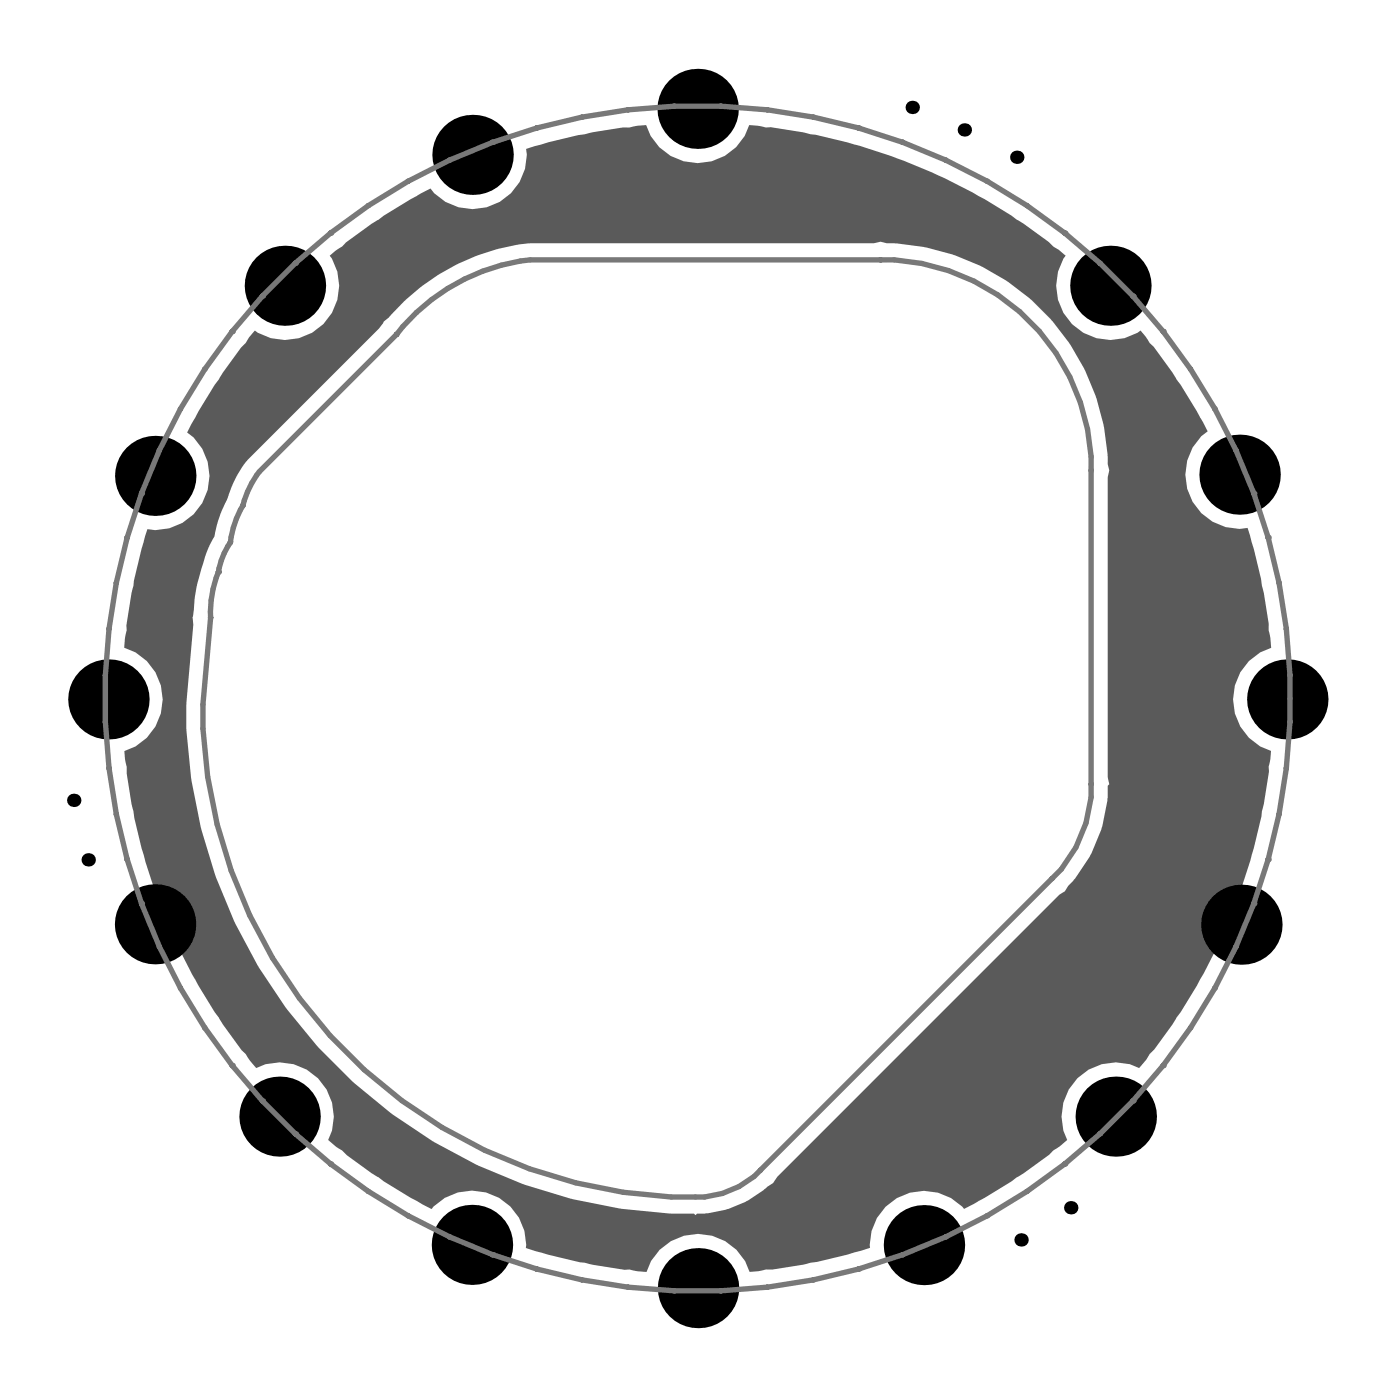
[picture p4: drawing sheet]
<svg xmlns="http://www.w3.org/2000/svg" width="43mm" height="43mm" viewBox="0 0 43 43" stroke-linecap="round" stroke-linejoin="round" font-family="sans-serif">
<path d="M10.2 7.9a1.67 1.67 0 0 1-.2 2.1 1.67 1.67 0 0 1-2.1 .2l-1.2 1.7-.9 1.5a1.66 1.66 0 0 1 .6 2 1.66 1.66 0 0 1-1.8 1l-.4 1.6-.3 1.8-.1 .3 .4 .1a1.68 1.68 0 0 1 .8 1.7 1.68 1.68 0 0 1-1.1 1.4l.2 1.6 .3 1.4 .9 2.6 1.4 2.5 1.2 1.7a1.66 1.66 0 0 1 2 .3 1.66 1.66 0 0 1 .3 1.9l1.7 1.3 1.5 .9a1.67 1.67 0 0 1 1.9-.5 1.67 1.67 0 0 1 1 1.7l1.7 .4 2 .3a1.67 1.67 0 0 1 1.6-1.2 1.67 1.67 0 0 1 1.6 1.2l2.1-.3 1.7-.4a1.67 1.67 0 0 1 1-1.7 1.67 1.67 0 0 1 1.9 .5l1.5-.9 1.7-1.3a1.66 1.66 0 0 1 .3-1.9 1.66 1.66 0 0 1 1.9-.3l1-1.3 .8-1.2 1.2-2.6 .6-1.7 .4-2.4 .1-.6-.3-.2a1.68 1.68 0 0 1-.9-1.6 1.68 1.68 0 0 1 1.2-1.4l-.2-1.7-.5-2a1.66 1.66 0 0 1-1.8-1 1.66 1.66 0 0 1 .5-2l-.8-1.5-1.3-1.7a1.67 1.67 0 0 1-2.1-.2 1.67 1.67 0 0 1-.2-2.1l-1.3-1-1.2-.7-2.5-1.2-2.7-.8-2.1-.3a1.67 1.67 0 0 1-1.6 1.2 1.67 1.67 0 0 1-1.6-1.2l-1.6 .2-2.1 .5a1.66 1.66 0 0 1-1 1.8 1.66 1.66 0 0 1-2-.6l-1.4 .9zM11.9 10l.2-.2a6.8 6.8 0 0 1 3.3-2.1l1-.2h10.9l1.3 .2 .9 .2 .9 .3 .8 .5 .7 .6 .7 .6 .5 .7 .5 .8 .4 .9 .2 .9 .2 1.4v9.7l-.2 1.3-.4 .9-.8 1.1-9 9.1-.8 .5-.6 .3-1 .2-2.3-.2-1.6-.3-1.5-.5-1.4-.6-1.4-.7-1.3-.9-1.1-.9-1.2-1.2-.9-1.2-.9-1.3-.7-1.3-.6-1.4-.5-1.5-.3-1.5-.1-1.6 .2-3.5 .2-1.5 .7-1.7 .6-1.5z" fill="#5a5a5a"/>
<g fill="#000">
<circle cx="4.8" cy="14.7" r="1.24"/>
<circle cx="8.8" cy="8.9" r="1.24"/>
<circle cx="14.6" cy="4.8" r="1.24"/>
<circle cx="21.6" cy="3.4" r="1.24"/>
<circle cx="28.3" cy="3.3" r=".21"/>
<circle cx="29.9" cy="4" r=".21"/>
<circle cx="31.5" cy="4.9" r=".21"/>
<circle cx="34.4" cy="8.9" r="1.24"/>
<circle cx="38.4" cy="14.7" r="1.24"/>
<circle cx="2.3" cy="24.8" r=".21"/>
<circle cx="2.7" cy="26.7" r=".21"/>
<circle cx="3.4" cy="21.7" r="1.24"/>
<circle cx="4.8" cy="28.6" r="1.24"/>
<circle cx="8.7" cy="34.6" r="1.24"/>
<circle cx="14.6" cy="38.6" r="1.24"/>
<circle cx="21.6" cy="39.9" r="1.24"/>
<circle cx="28.6" cy="38.6" r="1.24"/>
<circle cx="31.6" cy="38.4" r=".21"/>
<circle cx="33.2" cy="37.4" r=".21"/>
<circle cx="34.6" cy="34.6" r="1.24"/>
<circle cx="38.5" cy="28.7" r="1.24"/>
<circle cx="39.9" cy="21.7" r="1.24"/>
</g>
<g fill="none" stroke="#787878" stroke-width=".17">
<path d="M3.4 19.5h.1M3.4 19.5l-.1 1.4M3.6 18.1l-.2 1.4M3.6 18.1h.1M3.9 16.7l-.3 1.4M3.9 16.7h.1M4.4 15.3h.1M4.4 15.3l-.5 1.4M4.9 14l-.5 1.3M4.9 14h.1M5.6 12.7h.1M5.6 12.7l-.7 1.3"/>
<path d="M6.3 11.4l-.7 1.3M6.3 11.4h.1M6.5 19.1h.1M6.8 17.7l-.2 .6-.1 .8M6.8 17.7h.1M7.1 16.8h.1M7.1 16.8l-.3 .9M7.2 10.3l-.8 1.1M7.2 10.3h.1M7.5 15.7l-.4 1.1M7.5 15.7h.1M8.1 9.2l-.9 1.1"/>
<path d="M8.1 9.2h.1M9.2 8.2h.1M9.2 8.2l-1.1 1M10.2 7.2l-1 1M10.2 7.2h.1M10.3 7.2h-.1M11.4 6.4l-1.1 .8M12.3 10.4l-4.3 4.2-.5 1.1M12.3 10.4h.1M12.3 10.4a6.1 6.1 0 0 1 4.1-2.3h11.3a6.5 6.5 0 0 1 6.1 6.1v10.5l-.1 .8-.4 .8-.4 .6-9.5 9.6a3.2 3.2 0 0 1-2.6 .6 15.3 15.3 0 0 1-14.3-18M12.6 5.6l-1.2 .8M12.6 5.6h.1"/>
<path d="M13.9 5l-1.2 .6M13.9 5h.1M15.3 4.4l-1.4 .6M15.3 4.4h.1M16.6 4h.1M16.6 4l-1.3 .4M18 3.6l-1.4 .4M18 3.6h.1M19.5 3.4l-1.5 .2M19.5 3.4h.1M20.9 3.3h1.4M20.9 3.3l-1.4 .1"/>
<path d="M20.9 3.3h.1M22.3 3.3h.1M22.3 3.3l1.5 .1M23.8 3.4h.1M23.8 3.4l1.4 .2M25.2 3.6h.1M25.2 3.6l1.4 .4M26.6 4h.1M26.6 4l1.4 .4M27.3 8.1h.1M28 4.4h.1M28 4.4l1.3 .6"/>
<path d="M29.3 5h.1M29.3 5l1.3 .6M30.6 5.6h.1M30.6 5.6l1.2 .8M31.8 6.4h.1M31.8 6.4l1.2 .8M33 7.2h.1M33 7.2l1.1 1M33.8 14.6h.1M34.1 8.2h.1M34.1 8.2l1 1M35.1 9.2h.1"/>
<path d="M35.1 9.2l.9 1.1M36 10.3h.1M36 10.3l.9 1.1M36.9 11.4h.1M36.9 11.4l.8 1.3M37.7 12.7h.1M37.7 12.7l.6 1.3M38.3 14h.1M38.3 14l.6 1.3M38.9 15.3h.1M38.9 15.3l.4 1.4M39.3 16.7h.1"/>
<path d="M39.3 16.7l.3 1.4M39.6 18.1h.1M39.6 18.1l.3 1.4M39.9 19.5h.1M39.9 19.5l.1 1.4M3.3 22.4h.1M3.3 20.9h.1M3.3 20.9v1.5M3.3 22.4l.1 1.4M3.4 23.8h.1M3.4 23.8l.2 1.4M3.6 25.2h.1"/>
<path d="M3.6 25.2l.3 1.4M3.9 26.6h.1M3.9 26.6l.5 1.4M4.4 28h.1M4.4 28l.5 1.3M4.9 29.3h.1M4.9 29.3l.7 1.3M5.6 30.6l.7 1.3M5.6 30.6h.1M6.3 31.9h.1M6.4 31.9l.8 1.1M7.2 33h.1"/>
<path d="M7.2 33l.9 1.1M8.1 34.1h.1M8.1 34.1l1.1 1M9.2 35.1h.1M9.2 35.1l1 1M10.2 36.1h.1M10.3 36.1l2.3 1.6M12.6 37.7h.1M12.7 37.7l1.2 .6M13.9 38.3l1.4 .6M13.9 38.3h.1M15.3 38.9h.1"/>
<path d="M15.3 38.9l1.3 .4M16.6 39.3h.1M16.6 39.3l1.4 .4M18 39.7h.1M18 39.7l1.5 .2M19.5 39.9h.1M19.5 39.9l1.4 .1M21.6 37.1h.1M23.6 36.3h.1M23.8 39.9l-1.5 .1M23.8 39.9h.1M25.2 39.7l-1.4 .2"/>
<path d="M25.2 39.7h.1M26.6 39.3l-1.4 .4M26.6 39.3h.1M28 38.9l-1.4 .4M28 38.9h.1M29.3 38.3l-1.3 .6M29.3 38.3h.1M30.6 37.7l-1.3 .6M30.6 37.7h.1M31.8 36.9l-1.2 .8M31.8 36.9h.1M32.6 27.2h.1"/>
<path d="M33 36.1l-1.2 .8M33 36.1h.1M33.8 24.3h.1M34.1 35.1l-1.1 1M34.1 35.1h.1M35.1 34.1l-1 1M35.1 34.1h.1M36 33h.1M36 33l-.9 1.1M36.1 33h-.1M36.9 31.9l-.8 1.1M36.9 31.9h.1"/>
<path d="M37.7 30.6l-.8 1.3M37.7 30.6h.1M38.3 29.3h.1M38.3 29.3l-.6 1.3M38.9 28l-.6 1.3M38.9 28h.1M39.3 26.6h.1M39.3 26.6l-.4 1.4M39.6 25.2l-.3 1.4M39.6 25.2h.1M39.9 23.8l-.3 1.4M39.9 23.8h.1"/>
<path d="M40 20.9h.1M40 22.4h.1M40 20.9v1.5M40 22.4l-.1 1.4M20.9 40h1.4M20.9 40h.1M22.3 40h.1"/>
</g>
</svg>
